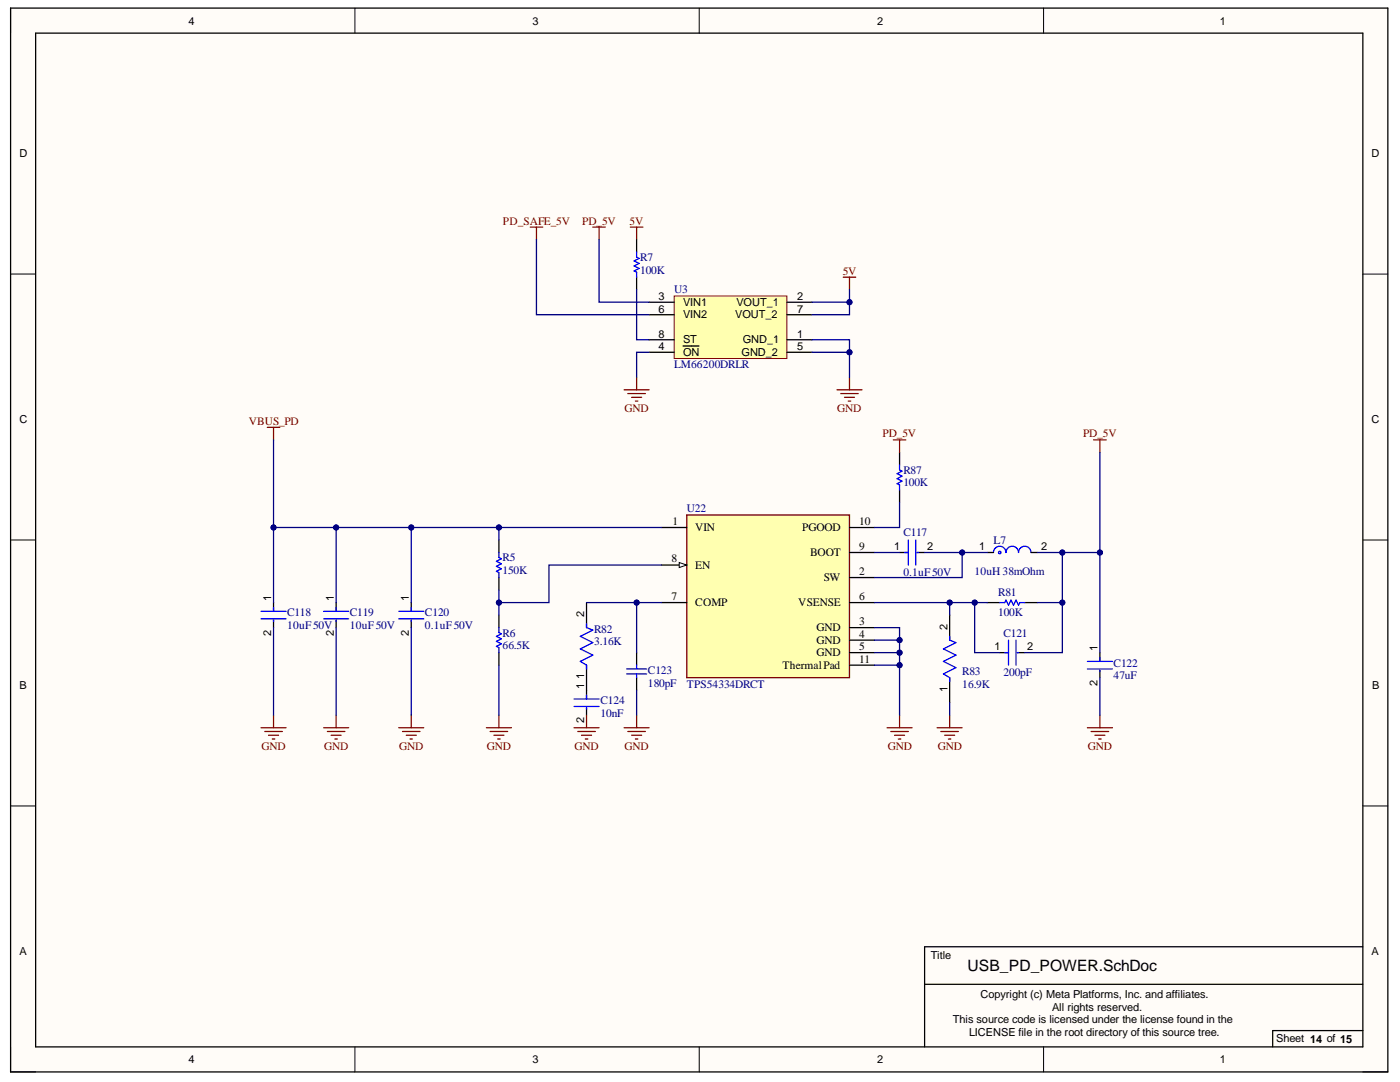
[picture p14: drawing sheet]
<svg xmlns="http://www.w3.org/2000/svg" width="279mm" height="216mm" viewBox="0 0 279 216" stroke-linecap="round" stroke-linejoin="round" font-family="sans-serif">
<defs><g id="words">
<text font-size="3.1" x="193.1" y="193.8">USB_PD_POWER.SchDoc</text>
<g font-size="2.3" fill="#800000">
<text x="100.4" y="44.9">PD_SAFE_5V</text>
<text x="116.2" y="44.9">PD_5V</text>
<text x="125.7" y="44.9">5V</text>
<text x="168.2" y="54.8">5V</text>
<text x="124.6" y="82.3">GND</text>
<text x="167.1" y="82.3">GND</text>
<text x="49.6" y="84.8">VBUS_PD</text>
<text x="176.1" y="87.3">PD_5V</text>
<text x="216.1" y="87.3">PD_5V</text>
<text x="52.2" y="149.7">GND</text>
<text x="64.7" y="149.7">GND</text>
<text x="79.7" y="149.7">GND</text>
<text x="97.2" y="149.7">GND</text>
<text x="114.7" y="149.7">GND</text>
<text x="124.6" y="149.7">GND</text>
<text x="177.2" y="149.7">GND</text>
<text x="187.1" y="149.7">GND</text>
<text x="217.1" y="149.7">GND</text>
</g>
<g font-size="2.3" fill="#000080">
<text x="127.8" y="52">R7</text>
<text x="127.8" y="54.6">100K</text>
<text x="134.5" y="58.6">U3</text>
<text x="134.5" y="73.5">LM66200DRLR</text>
<text x="180.3" y="94.6">R87</text>
<text x="180.3" y="97">100K</text>
<text x="137.1" y="102.2">U22</text>
<text x="180.3" y="107">C117</text>
<text x="100.3" y="112">R5</text>
<text x="198.3" y="108.5">L7</text>
<text x="100.3" y="114.5">150K</text>
<text x="180.3" y="115">0.1uF50V</text>
<text x="194.5" y="114.8">10uH38mOhm</text>
<text x="199.2" y="119">R81</text>
<text x="57.3" y="123">C118</text>
<text x="57.3" y="125.5">10uF50V</text>
<text x="69.8" y="123">C119</text>
<text x="69.8" y="125.5">10uF50V</text>
<text x="84.8" y="123">C120</text>
<text x="84.8" y="125.5">0.1uF50V</text>
<text x="199.2" y="123">100K</text>
<text x="100.3" y="127">R6</text>
<text x="100.3" y="129.5">66.5K</text>
<text x="118.6" y="126.3">R82</text>
<text x="118.6" y="128.7">3.16K</text>
<text x="200.2" y="127">C121</text>
<text x="129.3" y="134.4">C123</text>
<text x="129.3" y="137">180pF</text>
<text x="137.1" y="137.2">TPS54334DRCT</text>
<text x="192" y="134.7">R83</text>
<text x="192" y="137.2">16.9K</text>
<text x="200.2" y="135">200pF</text>
<text x="222.2" y="133">C122</text>
<text x="222.2" y="135.5">47uF</text>
<text x="119.8" y="140.4">C124</text>
<text x="119.8" y="143">10nF</text>
</g>
<g font-size="2.3">
<text x="134.2" y="104.8">1</text>
<text x="138.8" y="106.1">VIN</text>
<text x="160.1" y="106.1">PGOOD</text>
<text x="171.5" y="104.8">10</text>
<text x="134" y="112.2">8</text>
<text x="138.8" y="113.5">EN</text>
<text x="161.7" y="111">BOOT</text>
<text x="171.5" y="109.8">9</text>
<text x="134" y="119.7">7</text>
<text x="164.4" y="116">SW</text>
<text x="171.5" y="114.8">2</text>
<text x="171.5" y="119.7">6</text>
<text x="138.8" y="121">COMP</text>
<text x="159.3" y="121">VSENSE</text>
<text x="163" y="126">GND</text>
<text x="171.5" y="124.7">3</text>
<text x="163" y="128.4">GND</text>
<text x="163" y="131">GND</text>
<text x="171.5" y="127.3">4</text>
<text x="171.5" y="129.7">5</text>
<text x="156.2" y="133.5">ThermalPad</text>
<text x="171.5" y="132.3">11</text>
</g>
<g font-size="2.2">
<text x="37.6" y="4.9">4</text>
<text x="106.3" y="4.9">3</text>
<text x="175" y="4.9">2</text>
<text x="243.5" y="4.9">1</text>
<text x="3.9" y="31.4">D</text>
<text x="273.7" y="31.4">D</text>
<text x="131.4" y="59.8">3</text>
<text x="159.1" y="59.8">2</text>
<text x="131.4" y="62.4">6</text>
<text x="136.3" y="61.1">VIN1</text>
<text x="136.3" y="63.5">VIN2</text>
<text x="146.7" y="63.5">VOUT_2</text>
<text x="147" y="61.1">VOUT_1</text>
<text x="159.1" y="62.4">7</text>
<text x="131.4" y="69.8">4</text>
<text x="131.4" y="67.3">8</text>
<text x="136.3" y="71.1">ON</text>
<text x="136.3" y="68.5">ST</text>
<text x="148" y="71.1">GND_2</text>
<text x="148.2" y="68.5">GND_1</text>
<text x="159.1" y="67.3">1</text>
<text x="159.1" y="69.8">5</text>
<text x="3.9" y="84.5">C</text>
<text x="273.7" y="84.5">C</text>
<text x="178.4" y="109.8">1</text>
<text x="185" y="109.8">2</text>
<text x="195.4" y="109.8">1</text>
<text x="207.8" y="109.8">2</text>
<text x="54.1" y="120" transform="rotate(-90 54.1 120)">1</text>
<text x="66.6" y="120" transform="rotate(-90 66.6 120)">1</text>
<text x="81.6" y="120" transform="rotate(-90 81.6 120)">1</text>
<text x="116.6" y="123.2" transform="rotate(-90 116.6 123.2)">2</text>
<text x="189.1" y="125.7" transform="rotate(-90 189.1 125.7)">2</text>
<text x="54.1" y="126.8" transform="rotate(-90 54.1 126.8)">2</text>
<text x="66.6" y="126.8" transform="rotate(-90 66.6 126.8)">2</text>
<text x="81.6" y="126.8" transform="rotate(-90 81.6 126.8)">2</text>
<text x="198.5" y="129.7">1</text>
<text x="205" y="129.7">2</text>
<text x="219" y="130" transform="rotate(-90 219 130)">1</text>
<text x="3.9" y="137.6">B</text>
<text x="116.6" y="137.5" transform="rotate(-90 116.6 137.5)">1</text>
<text x="116.6" y="135.5" transform="rotate(-90 116.6 135.5)">1</text>
<text x="219" y="136.8" transform="rotate(-90 219 136.8)">2</text>
<text x="273.8" y="137.6">B</text>
<text x="189.1" y="138.1" transform="rotate(-90 189.1 138.1)">1</text>
<text x="116.6" y="144.3" transform="rotate(-90 116.6 144.3)">2</text>
<text x="3.9" y="190.7">A</text>
<text x="185.8" y="191.4">Title</text>
<text x="273.7" y="190.7">A</text>
<text x="195.7" y="199.2">Copyright (c) Meta Platforms, Inc. and affiliates.</text>
<text x="210" y="201.6">All rights reserved.</text>
<text x="190.2" y="204.2">This source code is licensed under the license found in the</text>
<text x="193.4" y="206.6">LICENSE file in the root directory of this source tree.</text>
<text x="254.7" y="207.9">Sheet 14 of 15</text>
<text x="37.6" y="212.1">4</text>
<text x="106.3" y="212.1">3</text>
<text x="175" y="212.1">2</text>
<text x="243.5" y="212.1">1</text>
</g>
</g></defs>
<g fill="#fffcf8">
<path d="M2.1 1.6h274.9v212.3h-274.9z" fill-rule="evenodd"/>
<path d="M7.1 6.6h264.9v202.3h-264.9z" fill-rule="evenodd"/>
</g>
<g fill="none" stroke="#000" stroke-width=".2">
<path d="M2.1 1.6v5M70.8 1.6v5M139.5 1.6v5M208.3 1.6v5M2.1 54.7h5M272 54.7h5M2.1 107.7h5M272 107.8h5M2.1 160.8h5M272 160.8h5M2.1 208.9v5h5M70.8 208.9v5"/>
<path d="M139.5 208.9v5M208.3 208.9v5M272 213.9h5"/>
</g>
<path d="M2.1 1.6h274.9v212.3h-274.9zM7.1 6.6h264.9v202.3h-264.9zM184.5 196.4h87.5M272 188.9h-87.5v20M272 205.6h-18v3.3" fill="none" stroke="#000" stroke-width=".25"/>
<path d="M137.1 102.8h32.4v32.4h-32.4z" fill-rule="evenodd" fill="#ffffb0"/>
<path d="M137.1 102.8h32.4v32.4h-32.4z" fill="none" stroke="#800000" stroke-width=".25"/>
<path d="M132.1 105.3h5M132.1 112.7h5M169.5 110.2h5M132.1 120.2h5" fill="none" stroke="#000" stroke-width=".25"/>
<path d="M135.5 112.2l1.6 .5-1.6 .5z" fill="#f8fcff"/>
<path d="M135.5 112.2l1.6 .5-1.6 .5z" fill="none" stroke="#000" stroke-width=".2"/>
<g fill="none" stroke="#000" stroke-width=".25">
<path d="M179.5 90.3v2.5M179.5 97.8v2.5M99.6 107.7v2.5M99.6 115.2v2.5M169.5 105.3h5M169.5 115.2h5M179.5 110.2h1.8M183 110.2h1.5M197 110.2h1.3M205.8 110.2h1.2M54.6 120.2v1.8M54.6 123.7v1.5"/>
<path d="M67.1 120.2v1.8M67.1 123.7v1.5M82.1 120.2v1.8M82.1 123.7v1.5M99.6 122.7v2.5M99.6 130.2v2.5M117.1 120.2v5M117.1 132.7v6.8M127.1 130.2v2.5M127.1 135.2v2.5M169.5 132.7h5M169.5 120.2h5"/>
<path d="M169.5 125.2h5M169.5 127.7h5M169.5 130.2h5M189.5 122.7v5M189.5 135.2v5M197 120.2h2.5M199.5 130.2h1.8M203 130.2h1.5M204.5 120.2h2.5M219.5 130.2v1.8M219.5 133.7v1.5M117.1 141.2v1.5"/>
</g>
<g fill="none" stroke="#00f" stroke-width=".25">
<path d="M179.5 92.8v1l.5 .2-1 .5 1 .5-1 .5 1 .5-1 .5 .5 .3v1M99.6 110.2v1l.5 .3-1 .5 1 .5-1 .5 1 .5-1 .5 .5 .2v1M180.5 110.2h.8M181.3 107.8v5M182.8 107.8v5M183 110.2h.3M198.3 110.2a1.25 1.25 0 0 1 1.2-1.2 1.25 1.25 0 0 1 1.3 1.2 1.25 1.25 0 0 1 1.2-1.2 1.25 1.25 0 0 1 1.3 1.2 1.25 1.25 0 0 1 1.2-1.2 1.25 1.25 0 0 1 1.3 1.2M52.1 122h5M52.1 123.5h5M54.6 121.2v.8M54.6 123.7v.3M64.6 122h5"/>
<path d="M64.6 123.5h5M67.1 121.2v.8M67.1 123.7v.3M79.6 122h5M79.6 123.5h5M82.1 121.2v.8M82.1 123.7v.3M99.6 125.2v1l.5 .3-1 .5 1 .5-1 .5 1 .5-1 .5 .5 .2v1M114.6 139.5h5M117.1 124.5v.7l1.2 .5-2.5 1.3 2.5 1.2-2.5 1.3 2.5 1.2-2.5 1.3 1.3 .7v.8M117.1 138.7v.8M125.1 133.5h4"/>
<path d="M125.1 134.5h4M127.1 132.7v.8M127.1 134.5v.7M189.5 127v.7l1.3 .5-2.5 1.3 2.5 1.2-2.5 1.3 2.5 1.2-2.5 1.3 1.2 .7v.8M199.5 120.2h1l.3-.5 .5 1 .5-1 .5 1 .5-1 .5 1 .2-.5h1M200.5 130.2h.8M201.3 127.7v5M202.8 127.7v5M203 130.2h.3M217 133.5h5M217 132h5M219.5 131.2v.8"/>
<path d="M219.5 133.7v.3M114.6 141h5M117.1 141.2v.3"/>
<circle cx="199.5" cy="110.3" r=".25"/>
</g>
<g fill="none" stroke="#800000" stroke-width=".25">
<path d="M118.3 45.3h2.5M119.6 45.3v2.5M53.3 85.3h2.5M54.6 85.3v2.5M52.1 145.2h5M52.8 146h3.5M53.6 146.7h2M54.3 147.5h.5M54.6 142.7v2.5M64.6 145.2h5M65.3 146h3.5M66.1 146.7h2"/>
<path d="M66.8 147.5h.5M67.1 142.7v2.5M79.6 145.2h5M80.3 146h3.5M81.1 146.7h2M81.8 147.5h.5M82.1 142.7v2.5M97.1 145.2h5M97.8 146h3.5M98.6 146.7h2M99.3 147.5h.5M99.6 142.7v2.5"/>
<path d="M114.6 145.2h5M115.3 146h3.5M116.1 146.7h2M116.8 147.5h.5M117.1 142.7v2.5M124.6 145.2h5M125.3 146h3.5M126.1 146.7h2M126.8 147.5h.5M127.1 142.7v2.5M177 145.2h5M177.8 146h3.5"/>
<path d="M178.5 146.7h2M179.3 147.5h.5M179.5 142.7v2.5M187 145.2h5M187.8 146h3.5M188.5 146.7h2M189.3 147.5h.5M189.5 142.7v2.5M217 145.2h5M217.8 146h3.5M218.5 146.7h2M219.3 147.5h.5"/>
<path d="M219.5 142.7v2.5"/>
</g>
<path d="M134.6 59.1h22.4v12.4h-22.4z" fill-rule="evenodd" fill="#ffffb0"/>
<path d="M134.6 59.1h22.4v12.4h-22.4z" fill="none" stroke="#800000" stroke-width=".2"/>
<path d="M127.1 47.8v2.5M127.1 55.3v2.5M129.6 67.8h5M129.6 60.3h5M129.6 70.3h5M129.6 62.8h5M136.3 69h3.2M157 67.8h5M157 60.3h5M157 70.3h5M157 62.8h5" fill="none" stroke="#000" stroke-width=".25"/>
<g fill="none" stroke="#800000" stroke-width=".25">
<path d="M105.8 45.3h2.5M107.1 45.3v2.5M125.8 45.3h2.5M127.1 45.3v2.5M168.3 55.3h2.5M169.5 55.3v2.5M124.6 77.8h5M125.3 78.5h3.5M126.1 79.3h2M127.1 75.3v2.5M167 77.8h5M167.8 78.5h3.5"/>
<path d="M168.5 79.3h2M169.5 75.3v2.5M126.8 80h.5M169.3 80h.5M178.3 87.8h2.5M179.5 87.8v2.5M218.3 87.8h2.5M219.5 87.8v2.5"/>
</g>
<path d="M127.1 50.3v1l.5 .3-1 .5 1 .5-1 .5 1 .5-1 .5 .5 .2v1" fill="none" stroke="#00f" stroke-width=".25"/>
<path d="M67.1 105.3v14.9" fill="none" stroke="#000080" stroke-width=".25"/>
<circle cx="67.1" cy="105.3" r=".5" fill="#000080"/>
<circle cx="67.1" cy="105.3" r=".5" fill="none" stroke="#000080" stroke-width=".2"/>
<path d="M82.1 105.3v14.9" fill="none" stroke="#000080" stroke-width=".25"/>
<circle cx="82.1" cy="105.3" r=".5" fill="#000080"/>
<circle cx="82.1" cy="105.3" r=".5" fill="none" stroke="#000080" stroke-width=".2"/>
<path d="M184.5 110.2h7.5v5h-17.5M54.6 125.2v17.5M67.1 125.2v17.5M82.1 125.2v17.5M127.1 137.7v5" fill="none" stroke="#000080" stroke-width=".25"/>
<circle cx="192" cy="110.3" r=".5" fill="#000080"/>
<circle cx="192" cy="110.3" r=".5" fill="none" stroke="#000080" stroke-width=".2"/>
<path d="M192 110.2h5" fill="none" stroke="#000080" stroke-width=".25"/>
<circle cx="192" cy="110.3" r=".5" fill="#000080"/>
<circle cx="192" cy="110.3" r=".5" fill="none" stroke="#000080" stroke-width=".2"/>
<path d="M174.5 110.2h5M174.5 125.2h5v17.5" fill="none" stroke="#000080" stroke-width=".25"/>
<circle cx="179.5" cy="132.7" r=".5" fill="#000080"/>
<circle cx="179.5" cy="132.7" r=".5" fill="none" stroke="#000080" stroke-width=".2"/>
<circle cx="179.5" cy="130.2" r=".5" fill="#000080"/>
<circle cx="179.5" cy="130.2" r=".5" fill="none" stroke="#000080" stroke-width=".2"/>
<circle cx="179.5" cy="127.7" r=".5" fill="#000080"/>
<circle cx="179.5" cy="127.7" r=".5" fill="none" stroke="#000080" stroke-width=".2"/>
<path d="M174.5 127.7h5" fill="none" stroke="#000080" stroke-width=".25"/>
<circle cx="179.5" cy="127.7" r=".5" fill="#000080"/>
<circle cx="179.5" cy="127.7" r=".5" fill="none" stroke="#000080" stroke-width=".2"/>
<path d="M174.5 130.2h5" fill="none" stroke="#000080" stroke-width=".25"/>
<circle cx="179.5" cy="130.2" r=".5" fill="#000080"/>
<circle cx="179.5" cy="130.2" r=".5" fill="none" stroke="#000080" stroke-width=".2"/>
<path d="M174.5 132.7h5" fill="none" stroke="#000080" stroke-width=".25"/>
<circle cx="179.5" cy="132.7" r=".5" fill="#000080"/>
<circle cx="179.5" cy="132.7" r=".5" fill="none" stroke="#000080" stroke-width=".2"/>
<path d="M127.1 120.2v10" fill="none" stroke="#000080" stroke-width=".25"/>
<circle cx="127.1" cy="120.2" r=".5" fill="#000080"/>
<circle cx="127.1" cy="120.2" r=".5" fill="none" stroke="#000080" stroke-width=".2"/>
<path d="M117.1 120.2h15" fill="none" stroke="#000080" stroke-width=".25"/>
<circle cx="127.1" cy="120.2" r=".5" fill="#000080"/>
<circle cx="127.1" cy="120.2" r=".5" fill="none" stroke="#000080" stroke-width=".2"/>
<path d="M54.6 87.8v17.5M219.5 135.2v7.5" fill="none" stroke="#000080" stroke-width=".25"/>
<circle cx="54.6" cy="105.3" r=".5" fill="#000080"/>
<circle cx="54.6" cy="105.3" r=".5" fill="none" stroke="#000080" stroke-width=".2"/>
<path d="M212 110.2v10h-5" fill="none" stroke="#000080" stroke-width=".25"/>
<circle cx="212" cy="120.2" r=".5" fill="#000080"/>
<circle cx="212" cy="120.2" r=".5" fill="none" stroke="#000080" stroke-width=".2"/>
<circle cx="212" cy="110.3" r=".5" fill="#000080"/>
<circle cx="212" cy="110.3" r=".5" fill="none" stroke="#000080" stroke-width=".2"/>
<path d="M219.5 110.2v20" fill="none" stroke="#000080" stroke-width=".25"/>
<circle cx="219.5" cy="110.3" r=".5" fill="#000080"/>
<circle cx="219.5" cy="110.3" r=".5" fill="none" stroke="#000080" stroke-width=".2"/>
<path d="M194.5 120.2v10h5" fill="none" stroke="#000080" stroke-width=".25"/>
<circle cx="194.5" cy="120.2" r=".5" fill="#000080"/>
<circle cx="194.5" cy="120.2" r=".5" fill="none" stroke="#000080" stroke-width=".2"/>
<path d="M212 120.2v10h-7.5" fill="none" stroke="#000080" stroke-width=".25"/>
<circle cx="212" cy="120.2" r=".5" fill="#000080"/>
<circle cx="212" cy="120.2" r=".5" fill="none" stroke="#000080" stroke-width=".2"/>
<path d="M174.5 120.2h22.5" fill="none" stroke="#000080" stroke-width=".25"/>
<circle cx="194.5" cy="120.2" r=".5" fill="#000080"/>
<circle cx="194.5" cy="120.2" r=".5" fill="none" stroke="#000080" stroke-width=".2"/>
<circle cx="189.5" cy="120.2" r=".5" fill="#000080"/>
<circle cx="189.5" cy="120.2" r=".5" fill="none" stroke="#000080" stroke-width=".2"/>
<path d="M189.5 120.2v2.5" fill="none" stroke="#000080" stroke-width=".25"/>
<circle cx="189.5" cy="120.2" r=".5" fill="#000080"/>
<circle cx="189.5" cy="120.2" r=".5" fill="none" stroke="#000080" stroke-width=".2"/>
<path d="M132.1 105.3h-77.5v14.9M179.5 100.3v5h-5M189.5 140.2v2.5" fill="none" stroke="#000080" stroke-width=".25"/>
<circle cx="54.6" cy="105.3" r=".5" fill="#000080"/>
<circle cx="54.6" cy="105.3" r=".5" fill="none" stroke="#000080" stroke-width=".2"/>
<circle cx="67.1" cy="105.3" r=".5" fill="#000080"/>
<circle cx="67.1" cy="105.3" r=".5" fill="none" stroke="#000080" stroke-width=".2"/>
<circle cx="82.1" cy="105.3" r=".5" fill="#000080"/>
<circle cx="82.1" cy="105.3" r=".5" fill="none" stroke="#000080" stroke-width=".2"/>
<circle cx="99.6" cy="105.3" r=".5" fill="#000080"/>
<circle cx="99.6" cy="105.3" r=".5" fill="none" stroke="#000080" stroke-width=".2"/>
<path d="M99.6 105.3v2.4" fill="none" stroke="#000080" stroke-width=".25"/>
<circle cx="99.6" cy="105.3" r=".5" fill="#000080"/>
<circle cx="99.6" cy="105.3" r=".5" fill="none" stroke="#000080" stroke-width=".2"/>
<path d="M99.6 117.7v5" fill="none" stroke="#000080" stroke-width=".25"/>
<circle cx="99.6" cy="120.2" r=".5" fill="#000080"/>
<circle cx="99.6" cy="120.2" r=".5" fill="none" stroke="#000080" stroke-width=".2"/>
<path d="M132.1 112.7h-22.5v7.5h-10M99.6 132.7v10" fill="none" stroke="#000080" stroke-width=".25"/>
<circle cx="99.6" cy="120.2" r=".5" fill="#000080"/>
<circle cx="99.6" cy="120.2" r=".5" fill="none" stroke="#000080" stroke-width=".2"/>
<path d="M162 60.3h7.5v2.5h-7.5" fill="none" stroke="#000080" stroke-width=".25"/>
<circle cx="169.5" cy="60.3" r=".5" fill="#000080"/>
<circle cx="169.5" cy="60.3" r=".5" fill="none" stroke="#000080" stroke-width=".2"/>
<path d="M162 67.8h7.5v2.5h-7.5" fill="none" stroke="#000080" stroke-width=".25"/>
<circle cx="169.5" cy="70.3" r=".5" fill="#000080"/>
<circle cx="169.5" cy="70.3" r=".5" fill="none" stroke="#000080" stroke-width=".2"/>
<path d="M169.5 70.3v5" fill="none" stroke="#000080" stroke-width=".25"/>
<circle cx="169.5" cy="70.3" r=".5" fill="#000080"/>
<circle cx="169.5" cy="70.3" r=".5" fill="none" stroke="#000080" stroke-width=".2"/>
<path d="M219.5 90.3v19.9h-12.5" fill="none" stroke="#000080" stroke-width=".25"/>
<circle cx="212" cy="110.3" r=".5" fill="#000080"/>
<circle cx="212" cy="110.3" r=".5" fill="none" stroke="#000080" stroke-width=".2"/>
<circle cx="219.5" cy="110.3" r=".5" fill="#000080"/>
<circle cx="219.5" cy="110.3" r=".5" fill="none" stroke="#000080" stroke-width=".2"/>
<path d="M107.1 47.8v15h22.5M119.6 47.8v12.5h10M169.5 57.8v2.5M129.6 70.3h-2.5v5" fill="none" stroke="#000080" stroke-width=".25"/>
<circle cx="169.5" cy="60.3" r=".5" fill="#000080"/>
<circle cx="169.5" cy="60.3" r=".5" fill="none" stroke="#000080" stroke-width=".2"/>
<path d="M127.1 57.8v10h2.5" fill="none" stroke="#000080" stroke-width=".25"/>
<use href="#words"/>
</svg>
